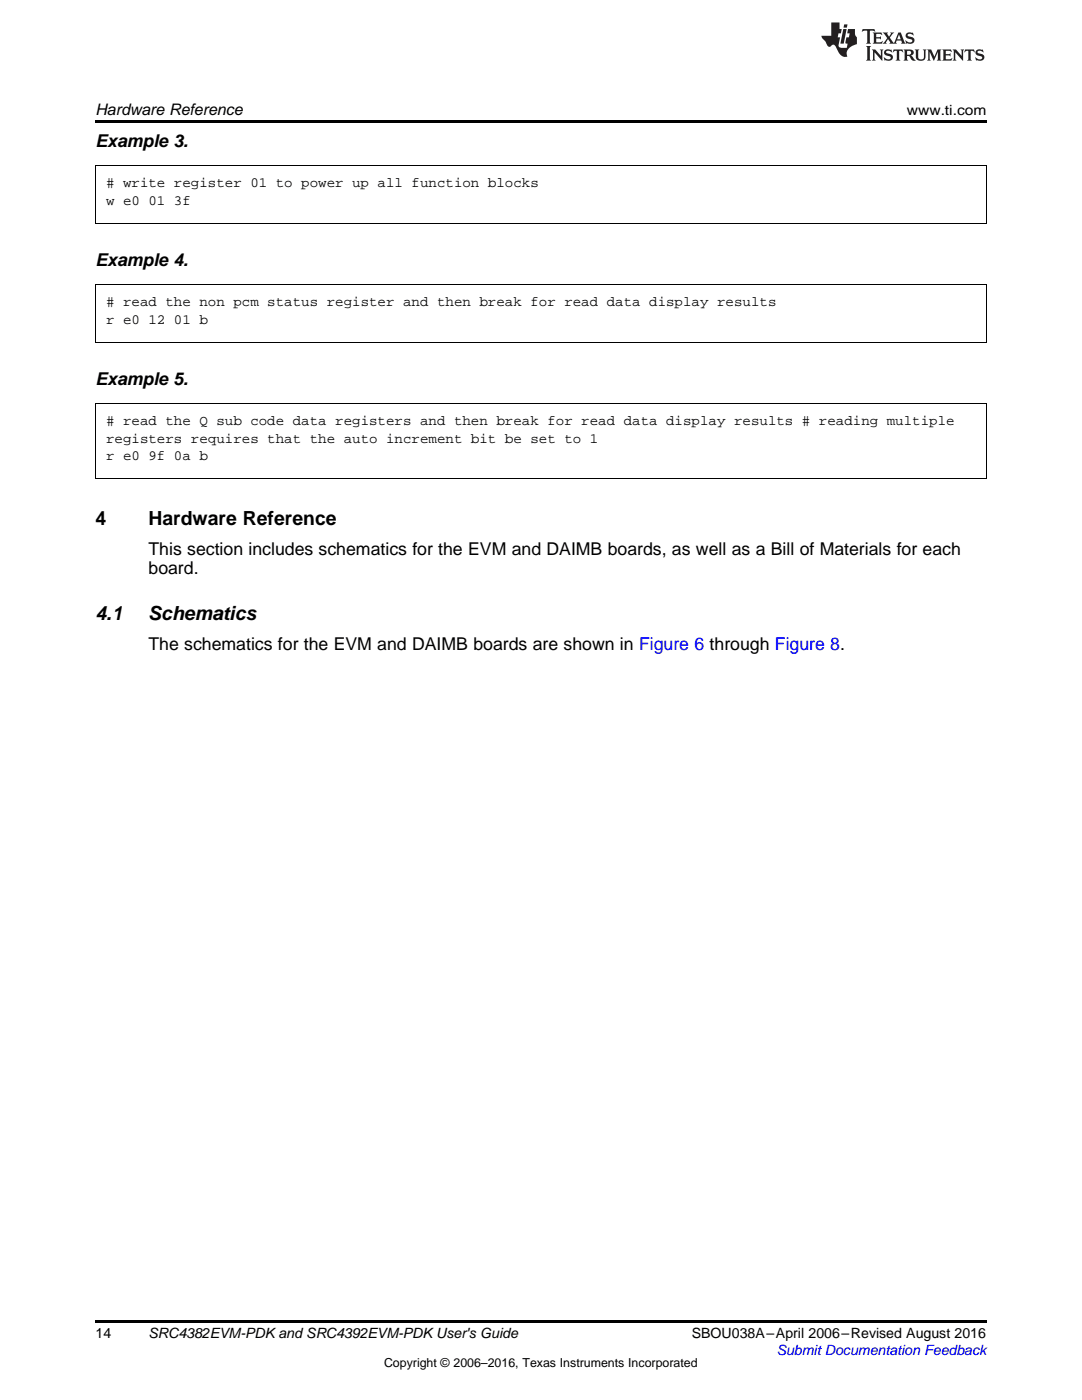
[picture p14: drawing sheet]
<svg xmlns="http://www.w3.org/2000/svg" width="216mm" height="279mm" viewBox="0 0 216 279" stroke-linecap="round" stroke-linejoin="round" font-family="sans-serif">
<defs><g id="words">
<g font-size="3.9">
<text x="19" y="104.7">4</text>
<text x="29.6" y="104.7">Hardware Reference</text>
<text x="19" y="123.8">4.1</text>
<text x="29.6" y="123.8">Schematics</text>
</g>
<g font-size="3.5">
<text x="19" y="29.3">Example 3.</text>
<text x="19" y="53.1">Example 4.</text>
<text x="19" y="76.8">Example 5.</text>
<text x="29.6" y="110.7">This section includes schematics for the EVM and DAIMB boards, as well as a Bill of Materials for each</text>
<text x="29.6" y="114.6">board.</text>
<text x="29.6" y="129.8">The schematics for the EVM and DAIMB boards are shown in Figure 6 through Figure 8.</text>
</g>
<text font-size="3.2" x="19" y="23">Hardware Reference</text>
<g font-size="2.8">
<text x="181" y="23">www.ti.com</text>
<text x="21.2" y="37.4"># write register 01 to power up all function blocks</text>
<text x="21.2" y="40.9">w e0</text>
<text x="29.6" y="40.9">01</text>
<text x="34.7" y="40.9">3f</text>
<text x="21.2" y="61.1"># read the non pcm status register and then break for read data display results</text>
<text x="21.2" y="64.6">r e0</text>
<text x="29.6" y="64.6">12</text>
<text x="34.7" y="64.6">01 b</text>
<text x="21.2" y="84.8"># read the Q sub code data registers and then break for read data display results # reading multiple</text>
<text x="21.2" y="88.4">registers requires that the auto increment bit be set to 1</text>
<text x="21.2" y="91.9">r e0</text>
<text x="29.6" y="91.9">9f 0a b</text>
<text x="19" y="267">14</text>
<text x="29.6" y="267.1">SRC4382EVM-PDKand SRC4392EVM-PDKUser's Guide</text>
<text x="138" y="267.1">SBOU038A–April 2006–Revised August 2016</text>
</g>
<text font-size="2.8" fill="#00f" x="155" y="270.4">Submit Documentation Feedback</text>
<text font-size="2.5" x="76.6" y="272.7">Copyright © 2006–2016, Texas Instruments Incorporated</text>
</g></defs>
<path d="M19 24h177.8v.6h-177.8zM19 263.5h177.8v.6h-177.8z" fill="#000"/>
<path d="M19.1 33.1h177.7v11.4l-177.7 .1zM19.1 56.8h177.7v11.5h-177.7zM19 95.5h177.8M19.1 95.6v-15.1l177.7 .1v15" fill="none" stroke="#000" stroke-width=".2"/>
<g fill="#231f20">
<path d="M172.1 5.8l-.1 .6 .5-.3h.5v.2v2.1l-.2 .3h1l-.2-.3v-2.1v-.2h.6l.4 .3-.1-.6zM174.1 6.5l.3 .4v1.5l-.3 .3h1.9l.1-.5a1.04 1.04 0 0 1-1.3 .1v-.6h.6l.4 .2v-.7l-.4 .2h-.6l.1-.6h.7l.4 .2-.1-.5zM176.1 6.5l.9 1.1-.9 1.1h.8l-.1-.2 .4-.7 .4 .7-.2 .2h1.6l-.2-.2 .1-.4h.9l.2 .4-.2 .2h.9l-.2-.3-.8-1.9h-.5l-.9 2.1-.7-1.1 .8-1h-.8l.1 .3-.3 .5-.4-.6 .2-.2zM179.4 6.9l.3 .9h-.7zM180.9 6.6a.63 .63 0 0 0-.2 .7 .63 .63 0 0 0 .6 .4l.6 .2 .1 .2a.75 .75 0 0 1-.7 .4 .75 .75 0 0 1-.6-.5l.1 .7 .2-.1a1.11 1.11 0 0 0 1.5-.5 1.13 1.13 0 0 0-1.3-.9l-.1-.3a1.04 1.04 0 0 1 1.2 .2l-.1-.6-.2 .1-.5-.1zM172.8 9.2l.3 .3v2.2l-.3 .4h1l-.2-.4v-2.2l.2-.3zM174 9.9l.2 .3v1.5l-.2 .4h.7l-.2-.4v-1.3l1.6 1.7v-1.9l.2-.3h-.7l.2 .3v.9l-1.2-1.2zM176.6 10a.62 .62 0 0 0-.2 .7 .62 .62 0 0 0 .6 .4l.6 .2 .1 .2a.76 .76 0 0 1-.7 .4 .76 .76 0 0 1-.6-.5l.1 .7 .1-.1a1.11 1.11 0 0 0 1.6-.6 1.13 1.13 0 0 0-1.3-.8l-.1-.3a1.04 1.04 0 0 1 1.2 .1l-.1-.5-.2 .1-.5-.2zM178.3 9.9l-.1 .6a.61 .61 0 0 1 .7-.3v1.5l-.2 .4h1l-.3-.4v-1.5a.63 .63 0 0 1 .8 .3l-.1-.6zM180.3 9.9l.2 .3v1.5l-.2 .4h.9l-.2-.2v-.7l.6 .2a.76 .76 0 0 0 1.1 .6l-1-.9a.58 .58 0 0 0 .6-.6 .58 .58 0 0 0-.5-.6zM181 10.2l.1-.1a.45 .45 0 0 1 .6 .1 .45 .45 0 0 1 .1 .5l-.8 .2zM182.5 9.9l.2 .2a2.17 2.17 0 0 0 .4 1.9 .99 .99 0 0 0 1.6-.7v-1.1l.2-.3h-.8l.2 .2a1.92 1.92 0 0 1-.2 1.7 .6 .6 0 0 1-.9-.5v-1.1l.2-.3zM185 9.9l.2 .3v1.5l-.2 .4h.7l-.2-.4v-1.4l.8 1.8 .8-1.8v1.4l-.2 .4h1l-.3-.4v-1.5l.3-.3h-.8l-.7 1.4-.6-1.4zM188 9.9l.2 .3v1.5l-.2 .4h1.8l.2-.6a1.04 1.04 0 0 1-1.3 .2v-.6h.6l.4 .1v-.6l-.4 .2h-.6l.1-.6h.7l.4 .2-.1-.5zM190.1 9.9l.2 .3v1.5l-.2 .4h.7l-.2-.4v-1.3l1.6 1.7v-1.9l.2-.3h-.7l.2 .3v.9l-1.1-1.2zM192.6 9.9l-.1 .6a.61 .61 0 0 1 .7-.3v1.5l-.2 .4h.9l-.2-.4v-1.5a.63 .63 0 0 1 .8 .3l-.2-.6zM194.9 10a.62 .62 0 0 0-.2 .7 .62 .62 0 0 0 .6 .4l.5 .2 .2 .2a.76 .76 0 0 1-.7 .4 .76 .76 0 0 1-.7-.5l.2 .7 .1-.1a1.11 1.11 0 0 0 1.5-.6 1.13 1.13 0 0 0-1.2-.8l-.1-.3a1.04 1.04 0 0 1 1.2 .1l-.2-.5-.2 .1-.5-.2z"/>
<path d="M165.9 4.5v2.6h-2l.1 .4 .8 .9a.91 .91 0 0 0 .9 .9 .56 .56 0 0 1 .5-.4 .56 .56 0 0 1 .5 .3l.4 .8a1.53 1.53 0 0 0 2 1.3 1.54 1.54 0 0 1 1-2.1l.9-.4-.1-1.4a1.52 1.52 0 0 1-.3-1.6h-1.4l-.2 .9h.5l-.1 .8h-.5l-.2 .9v.2l.4 .1-.1 .9a1.93 1.93 0 0 1-1.7-.3l.3-1.8h-.4l.1-.8h.5l.2-.9h-.5v-1.3zM168.3 5.8l-.6 2.9h.7l.5-2.9zM168.4 4.9l-.1 .6h.7l.1-.6z"/>
</g>
<use href="#words"/>
</svg>
